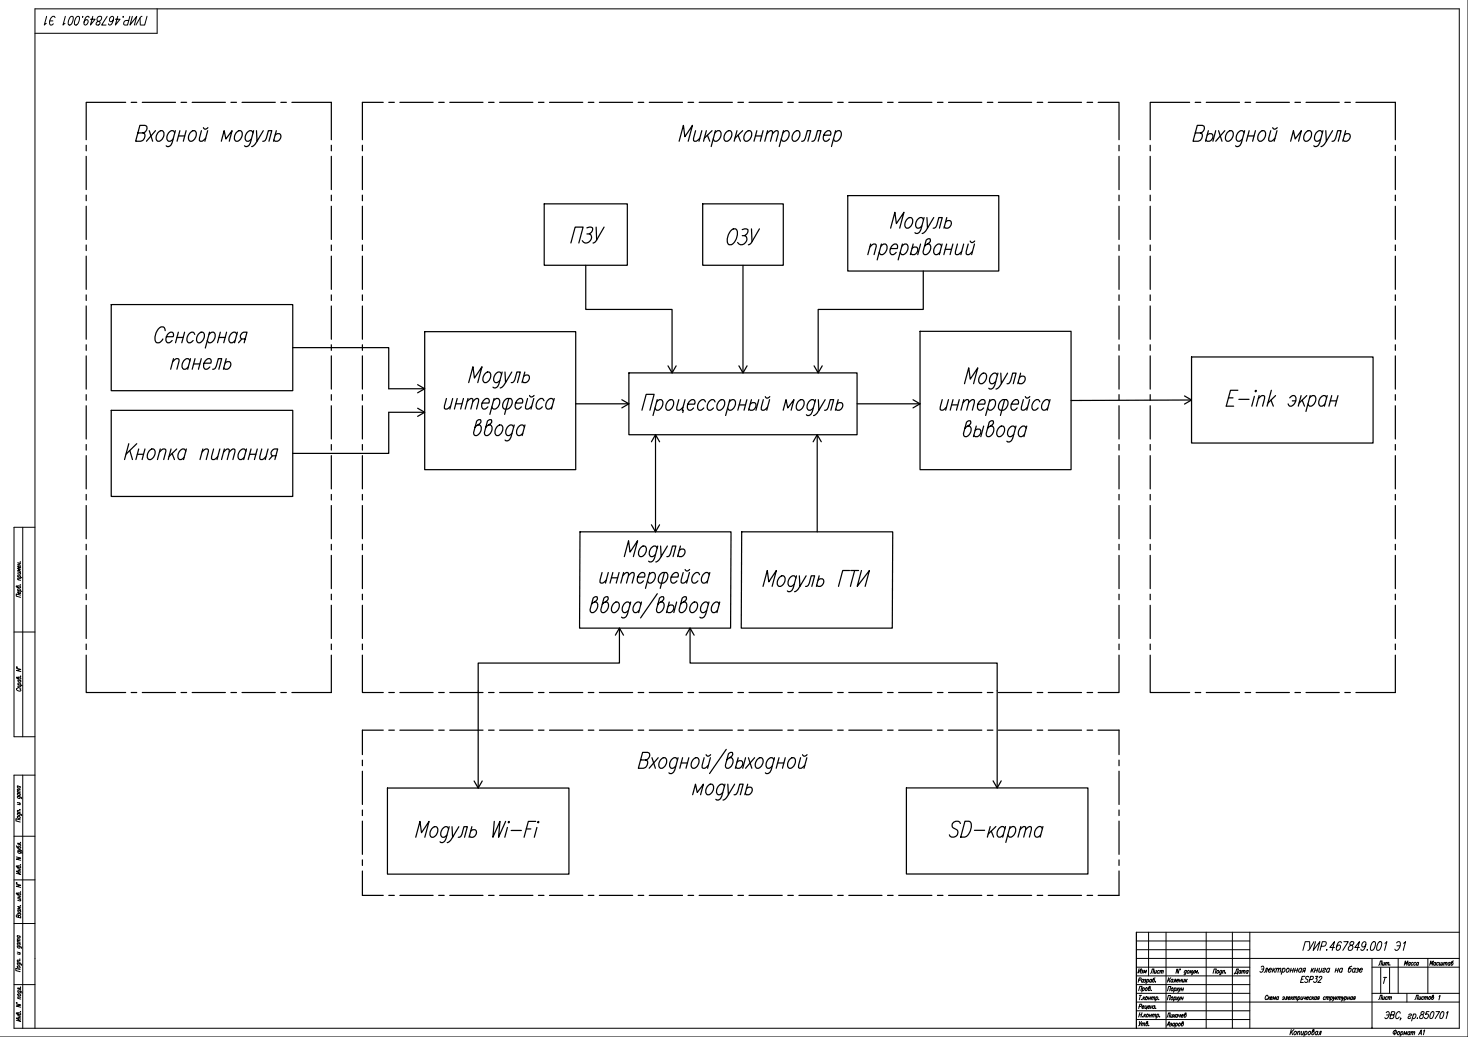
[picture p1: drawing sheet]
<svg xmlns="http://www.w3.org/2000/svg" width="841mm" height="594mm" viewBox="0 0 841 594" stroke-linecap="round" stroke-linejoin="round" font-family="sans-serif">
<defs><g id="words">
<text font-size="18.1" x="543" y="484">SD-карта</text>
<text font-size="17.6" x="388" y="85">Микроконтроллер</text>
<g font-size="14.1">
<text x="326" y="140">ПЗУ</text>
<text x="416" y="141">ОЗУ</text>
<text x="71" y="265">Кнопка питания</text>
</g>
<g font-size="8.8">
<text x="24" y="16">ГУИР.467849.001 Э1</text>
<text x="745" y="546">ГУИР.467849.001 Э1</text>
</g>
<text font-size="6.2" x="706" y="559">Дата</text>
<g font-size="5.7">
<text x="789" y="554">Лит.</text>
<text x="818" y="554">Масштаб</text>
<text x="651" y="559">Изм</text>
<text x="658" y="559">Лист</text>
<text x="789" y="574">Лист</text>
<text x="810" y="574">Листов</text>
</g>
</g></defs>
<!-- layer: KONTUR -->
<path d="M841 0v594h-841" fill="none" stroke="#000" stroke-width=".57"/>
<g fill="none" stroke="#000" stroke-width=".57">
<path d="M90 5v14h-70M13 302v120M20 302h-12v120h12M8 362h12M13 444v145M20 444h-12v145h828v-584h-816v584M8 479h12M8 504h12M8 529h12M658 534v25M668 534v55M691 534v55"/>
<path d="M706 534v55M716 534v55M836 534h-185v55M651 549h185M786 549v40M786 554h50M801 549v20M818 549v20M8 564h12M716 574h120M786 569h50M806 569v5"/>
</g>
<g fill="none" stroke="#000" stroke-width=".57">
<path d="M10 336a.7 .7 0 0 1 1 0 .7 .7 0 0 1 0 1l-1-1h-1l1 1M10 338l3 1M10 332h2M10 330l3 1M10 328h2M10 322l2 1M10 323l2 1M10 338a.8 .8 0 0 1 1-1 1 1 0 0 1 0 2M10 330a.8 .8 0 0 1 1 0 .8 .8 0 0 1 0 1M11 323v1M11 328l1 1h-2M11 339l1 1a.7 .7 0 0 1-1 0 .7 .7 0 0 1 0-1v1"/>
<path d="M11 324l1 1a.7 .7 0 0 1-1 0 .7 .7 0 0 1 0-1v1M12 335h.1M12 322h.1M12 331h-2l1 1M12 326h-2l1 1h-1h2M12 341l-3-1v2h3M9 383l3 1h-3l3 1M10 382h.1M10 394l-1 1h1a1.2 1.2 0 0 0 1 1 1.2 1.2 0 0 0 1-1h-1M10 388a.7 .7 0 0 1 1 0 .7 .7 0 0 1 0 1h-1l-1-1 2 1M10 394h2M10 392l3 1"/>
<path d="M10 389l2 1M11 392h-1a.8 .8 0 0 1 1-1 1.1 1.1 0 0 1 1 2M11 390h-1l1 1h1v-1M12 387h.1M12 393h-2l1 1M10 456l2 1v1M10 460h2M10 454l2 1M10 454h2M10 450l2 1M10 456a.7 .7 0 0 0 1 1v-1M10 455l1 1 1-1h-1"/>
<path d="M10 450v1l1 1 1-1h-1M12 453h-2v1M12 452h-2v1M10 466l2 1M10 465l2 1M10 468h2a.8 .8 0 0 1-1 1 .8 .8 0 0 1-1-1zM10 466a.7 .7 0 0 0 1 1 .7 .7 0 0 0 0-1M11 460v1h-1M11 464h.1M12 470l-3-1v1l3 1M12 465l-2-1v1M9 491l3 1h-3l3 1"/>
<path d="M9 484l1 2h2a.7 .7 0 0 0-1-1 .7 .7 0 0 0-1 0l1 1M10 496a.7 .7 0 0 1 1 0 .7 .7 0 0 1 0 1h-1l-1-1 2 1M10 488h2l1 1M10 486l2 1h-2M10 498h2M10 499h2M11 488h-1a.7 .7 0 0 0 1 1 .7 .7 0 0 0 1-1h-1M11 498v1M12 495h.1M12 483h.1M12 500l-3-1 3 2-3-1M12 487l1 1"/>
<path d="M12 483h-2v1h2M9 506l3 1-3 1h3M9 506h1zM10 512a.7 .7 0 0 1 1 0 .7 .7 0 0 1 0 1l-1-1h-1l2 1M10 515h2M10 513l2 1M10 514l2 1M11 513v1M11 515l1 1h-2M12 519h.1M12 511h.1M12 520l-2-1 1 1-1 1h2"/>
<path d="M10 539l2 1M10 536h2M10 521l2 1M10 536v1h1h1l-1-1M11 525l-1-1-1 1 3 1-1-1v1M11 521l-1 1 1 1 1-1h-1M11 523h1v1M11 524l-1-1v1M12 539h-2v1M12 538h-2v1M10 552h2v1M10 542l2 1"/>
<path d="M10 551h2M10 545l2 1M10 540l2 1M10 553l2 1a.8 .8 0 0 1-1 1 1.1 1.1 0 0 1-1-2zM10 552a.7 .7 0 0 0 0 1 .7 .7 0 0 0 1-1M10 542a.7 .7 0 0 0 0 1 .7 .7 0 0 0 1-1M10 540v1h1h1h-1M11 546v1l-1-1M11 549h.1M12 555h-3v1l3 1M12 550h-2v1M676 555l-1 3-1-3v3"/>
<path d="M676 555v1zM680 556a.7 .7 0 0 0-1 1M680 556l-1 2h-1M680 556h1a.8 .8 0 0 1 0 1 .8 .8 0 0 1-1 0zM682 556v2M682 557l1 1M683 556l-1 1M683 556v2l1-2M683 558h.1M684 558l1-2v1l1-1v2M687 557h.1M695 558l1-3h1l-1 3"/>
<path d="M697 556h1a.8 .8 0 0 1 0 1 .8 .8 0 0 1-1 0zM700 556a.7 .7 0 0 0-1 1h1M700 556l-1 2M701 556h1l-1 2M701 556l-1 2M702 557h.1M723 554a1.8 1.8 0 0 1 1 2 1.8 1.8 0 0 1-2 1v-1M723 555h1M724 557h1v-2h1v2M727 556h1v-1a1 1 0 0 0-1 1 1 1 0 0 0 1 1v-1M729 555v2M730 556v1"/>
<path d="M731 555l-2 1M731 555h2l-1 2M731 555v2M733 555h1l-1 2M735 555a1.1 1.1 0 0 1 1 1 1.1 1.1 0 0 1-2 0M735 555l-1 3M737 555h1a1.1 1.1 0 0 1 0 1 1.1 1.1 0 0 1-1 0zM739 556h2M740 555l-1 2M741 555l-1 2M742 556h1M742 555l-1 2"/>
<path d="M743 555v2M746 555a1.2 1.2 0 0 0-2 1 1.2 1.2 0 0 0 1 1v-1M746 555l-1 2M747 556l-1 1M748 556h-2l2-1-1 2M748 559h-2l-1 4h2M750 560a.9 .9 0 0 0-1-1 1.1 1.1 0 0 0-1 2h1a1 1 0 0 1 0 2 1.1 1.1 0 0 1-2-1M752 555l-1 2M752 556v1M753 555l-2 1M753 556h2M754 555l-1 2"/>
<path d="M754 559h1l-1 2a1 1 0 0 1 0 1 1 1 0 0 1-1 0M755 555l-1 2M756 555v2l1-1M757 555v2M758 555h1l-1 2 1-1M762 555a1.2 1.2 0 0 0-2 1 1.2 1.2 0 0 0 1 1v-1M762 555l-1 2M765 556h2M765 555v2M767 555l-1 2M769 555a1.2 1.2 0 0 0-2 1 1.2 1.2 0 0 0 1 1l1-1M769 555v2"/>
<path d="M774 554h-1l-1 3a1.1 1.1 0 0 0 2-1 1 1 0 0 0-1-1M776 555a1.2 1.2 0 0 0-1 1 1.2 1.2 0 0 0 0 1l1-1M777 555l-1 2M777 555h1l-1 1M778 556v1h-1M779 556h1l1-1a1.1 1.1 0 0 0-2 1 1 1 0 0 0 1 1v-1M793 560h1M794 560l-1 3M804 553l1-2v1l2-1-1 2M808 552l-1-1v1v1h1M808 551v2M810 552l-1-1a.9 .9 0 0 0-1 1 .9 .9 0 0 0 1 1"/>
<path d="M811 552v-1a.8 .8 0 0 0-1 1 .8 .8 0 0 0 1 1M813 552l-1-1-1 1 1 1M813 551l-1 2M9 575l3 1h-3l3 1M9 574l1 1zM10 568h2l1 1M10 572h2M10 569l2 1a.8 .8 0 0 1-1 0 .8 .8 0 0 1-1-1zM11 568h-1a.7 .7 0 0 0 1 1 .7 .7 0 0 0 1-1h-1M12 580h.1M12 566h.1M12 571h-2l1 1"/>
<path d="M12 566h-2l2 1M652 568l1-3h1v3M652 562l1-1 1-1h-1l-1 3M653 577l1-1v-1h-1l-1 3M653 570h1M653 570v3M654 572h.1M654 577h1v-1a.7 .7 0 0 0-1 1 .7 .7 0 0 0 1 1v-1M655 566a.8 .8 0 0 1 1 1 1 1 0 0 1-2 0M655 566l-1 2M655 571v2M655 561l-1 1v1l1-1"/>
<path d="M655 561v2M655 572l1 1M656 561v1M656 571l-1 1M656 562v1h-1M656 576v2l1-1M656 566h1a.8 .8 0 0 1 0 1 .8 .8 0 0 1-1 0zM656 571h1a.8 .8 0 0 1 0 1 .8 .8 0 0 1-1 0zM657 561h1a.8 .8 0 0 1 0 1 .8 .8 0 0 1-1 0M657 576v2M657 561v3M658 577h1v-1a.7 .7 0 0 0-1 1 .7 .7 0 0 0 0 1l1-1"/>
<path d="M658 572h1M658 571v2M659 566a.7 .7 0 0 1 0 1 .7 .7 0 0 1-1 0v-2h1l-1 1M659 571v2M659 577h1M660 567h.1M659 576v2M660 561h-1v1v1l1-1M660 572l1-1-1 2M660 561l-1 2M660 571l-1 2M660 576v2"/>
<path d="M661 572l1-1-1 2M661 576h1l-1 1M661 577v1M662 560l-1 1-1 1 1 1 1-2h-1M662 562h.1M662 578h.1M662 571h1a.8 .8 0 0 1 0 1 .8 .8 0 0 1-1 0M662 571v3M664 572h.1M669 573v-3h2l-1 3M669 568l1-3h1l-1 3M670 560l-1 3"/>
<path d="M670 561v2M671 560l-2 2M671 571a.8 .8 0 0 1 1 1 .8 .8 0 0 1-1 0zM671 566h1a.8 .8 0 0 1 0 1 .8 .8 0 0 1-1 0zM672 561h-1v1v1l1-1M672 561v2M672 563l1-2h1l-1 2M673 571a.8 .8 0 0 1 1 1 1 1 0 0 1-2 0M673 571l-1 3M673 566a.8 .8 0 0 1 1 1 .8 .8 0 0 1-1 0M673 566l-1 2M674 562h1v-1a.7 .7 0 0 0-1 1 .7 .7 0 0 0 1 1v-1"/>
<path d="M674 571l1 2M674 566l1 2M675 571l-1 2M675 566l-1 2M675 571v2l1-2M675 573v1M676 566v2l1-2M676 568h-1M676 562h1M676 561v2M677 572h1M677 567h1"/>
<path d="M677 571l-1 2M677 561v2M677 566v2M678 561l-1 2 1-1M678 571l-1 2M678 566v2M679 561l-1 2M679 561v2M680 562v1M680 561l-1 1M726 571v-1l-1 2v1l1-1M727 571v2"/>
<path d="M728 571l-2 2M728 572h1v-1a.7 .7 0 0 0-1 1 .7 .7 0 0 0 0 1l1-1M729 573l1-2v1l1-1-1 2M732 571l-1 1 1 1v-1M733 571l-1 2M735 571a.8 .8 0 0 1 1 1 .8 .8 0 0 1-1 0M735 572h1M736 573l1-2h1l-1 2M738 572h1v-1a.7 .7 0 0 0-1 1 .7 .7 0 0 0 1 1v-1M740 571l-1 2M740 572v1M741 571l-1 1"/>
<path d="M741 571h1v2M741 571v2M742 571h1v2M744 571a.8 .8 0 0 1 1 1 1 1 0 0 1-2 0M744 571l-1 2M746 571l-1 2 1-1M746 561h1M747 571l-1 2M747 571v1h1M748 571v2M749 572h1v-1a.7 .7 0 0 0-1 1 .7 .7 0 0 0 0 1v-1M750 561h2v-1l-1-1-1 4"/>
<path d="M751 571a.8 .8 0 0 0-1 1 .8 .8 0 0 0 1 1v-1M752 571v2M752 572v1M753 571l-1 1M754 571l-1 1v1l1-1M754 571v2M755 572v1M756 572h-1l1-1-1 2M756 560a.7 .7 0 0 1 1-1 .7 .7 0 0 1 0 1l-2 3h2M759 571a.8 .8 0 0 0-1 1 .8 .8 0 0 0 1 1v-1M760 571h1l-1 2M760 571v2"/>
<path d="M761 571h1l-1 2M762 571h1a.8 .8 0 0 1 0 1 .8 .8 0 0 1-1 0M762 571v2M764 571v2l1-2M764 573h-1M765 571v2M766 572v1M766 571l-1 1M767 571h1l-1 2M767 571l-1 2M768 571h1l-1 2M769 571v2l1-2"/>
<path d="M769 573h-1M771 571a.8 .8 0 0 1 0 1 .8 .8 0 0 1-1 0M771 571l-1 2M772 572h1M772 571v2M773 571v2M775 571h-1v1v1l1-1M775 571v2M776 572l-1 1M776 572h-1l2-1-1 2M814 580v1a1.2 1.2 0 0 1 1 2 1.2 1.2 0 0 1-2 0l1-2 2-1zM819 580h-2v1a1.2 1.2 0 0 1 1 2 1.2 1.2 0 0 1-2 0"/>
<path d="M820 580h1a2.5 2.5 0 0 1-2 3v-1zM823 580h2l-3 4M824 571l1-1-1 3M826 580h1a2.5 2.5 0 0 1-2 3v-1zM10 581a.7 .7 0 0 1 1-1 .7 .7 0 0 1 0 1h-1l-1-1 2 1M10 582h2M10 583h2M11 582v1M12 584l-3-1 3 2-3-1M653 581h1M653 585v2M653 580l-1 3"/>
<path d="M654 585l-2 3M654 586h1v2M654 586v2M654 580v3M654 582h.1M655 586h1v2M656 581l-1 2M656 582v1M657 581l-2 1M657 581a.8 .8 0 0 1 1 1 .8 .8 0 0 1-1 0zM657 586a.7 .7 0 0 1 1 1 1 1 0 0 1-2 0l1-2v1M658 587h.1"/>
<path d="M659 582h1M659 581l-1 2M660 581l-1 2M660 581h1v2M660 581v2M661 581h1v2M663 581a.8 .8 0 0 1 1 1 .8 .8 0 0 1-1 0M663 581l-1 2M664 582h.1M668 583l1-3h1v3M668 588l2-3v3M669 587h1"/>
<path d="M670 586h1v1M671 587v1h-1M671 581v2l1-1M672 581l-1 2M672 581l1 2M673 587l-1-1v1v1l1-1M673 586v2M673 581l-1 2M674 587v-1a.8 .8 0 0 1 0 1 .8 .8 0 0 1-1 0M674 586l-1 3M675 581h-1l-1 1 1 1v-1M675 581l-1 2"/>
<path d="M675 587l1-1a.8 .8 0 0 1 0 1 .8 .8 0 0 1-1 0zM675 581v1h1M676 581v2M677 582h1v-1a.7 .7 0 0 0-1 1 .7 .7 0 0 0 0 1l1-1M677 586a.7 .7 0 0 1 1 1 .7 .7 0 0 1-1 0v-1l1-1-1 2M679 581a.7 .7 0 0 1 1 1 1 1 0 0 1-2 0l1-1v-1v1M740 590l-1 3M740 591v2M741 590l-2 2M742 591a.9 .9 0 0 1 1 1 1 1 0 0 1-2 0zM744 591h1l-1 2M744 591l-1 2"/>
<path d="M746 591l-1 2 2-1M747 591l-1 2M748 591a.9 .9 0 0 1 1 1 1 1 0 0 1-2 0M748 591l-1 3M750 591a.9 .9 0 0 1 1 1 1 1 0 0 1-2 0zM752 591a.9 .9 0 0 1 1 1 1 1 0 0 1-2 0l1-2h1l-1 1M755 591a1 1 0 0 0-1 1 1 1 0 0 0 0 1l1-1M755 591v2M755 593l1-2h1l-1 2M794 580h1a2.2 2.2 0 0 1 1 2 2.2 2.2 0 0 1-2 2l-1-1M794 581h2M797 581l1 1v1v1h-2l1-4h2l-1 1"/>
<path d="M800 590l-1 3M801 591a.8 .8 0 0 1 1 1 .8 .8 0 0 1-1 0zM802 580a1.2 1.2 0 0 0-1 0 1.2 1.2 0 0 0-1 1v2l1 1 1-1M803 583l-1 1M803 591a.8 .8 0 0 1 1 1 1 1 0 0 1-2 0M803 591l-1 3M804 593l1-2v1l1-1v2M807 581h2l-1 1h-1v1h1M808 591h-1v1v1l1-1M808 591l-1 2M809 592l1-1-1 2M809 591l-1 2"/>
<path d="M810 592l1-1-1 2M810 581a1.2 1.2 0 0 1 1 2 1.2 1.2 0 0 1-2 0M810 581l-1 4M812 583h.1M813 593l1-3v3M813 592h1M816 591v-1l-1 3M829 580h1l-1 4"/>
<circle cx="799" cy="591" r="1.1"/>
</g>
<path d="M791 554v15M796 554v15M651 574h65M651 569h65M651 579h65M651 564h65M651 584h65" fill="none" stroke="#000" stroke-width=".57"/>
<!-- layer: 0 -->
<path d="M651 539h65M651 559h65M651 554h65M651 544h65M786 589h.1" fill="none" stroke="#000" stroke-width=".57"/>
<g fill="none" stroke="#000" stroke-width=".7">
<path d="M79 76h3l1 1v1a3 3 0 0 1-2 3h-3l2-9h3a2.3 2.3 0 0 1 1 2 2.3 2.3 0 0 1-2 2M86 75l1 6M89 75l-5 6M90 76l2-1h1a4 4 0 0 1 1 4 4 4 0 0 1-4 2 3 3 0 0 1 0-5zM100 76l-1-1a4 4 0 0 0-3 2 4 4 0 0 0 1 4h1l1-1M100 75l-1 7a2.6 2.6 0 0 1-3 2h-1M102 78h4M103 75l-2 6M107 75l-2 6M109 76l2-1h1a4 4 0 0 1 0 4 4 4 0 0 1-3 2 3 3 0 0 1 0-5zM115 75l-1 5 2 1 2-2M117 73v1l2-1"/>
<path d="M119 75l-2 6M135 76l2-1h1a4 4 0 0 1 0 4 4 4 0 0 1-3 2 3 3 0 0 1 0-5zM145 76l-1-1a4 4 0 0 0-3 2 4 4 0 0 0 0 4h1l2-1M145 75l-2 7a2.6 2.6 0 0 1-2 2h-1M147 75v6l4-6M158 77a1.9 1.9 0 0 1 3 0 1.9 1.9 0 0 1-1 3l-1 1h-1l-1-1M158 75l-1 6M685 76h3l1 1v1a3 3 0 0 1-3 3h-3l3-9h3a2.3 2.3 0 0 1 1 2 2.3 2.3 0 0 1-2 2M692 77a1.9 1.9 0 0 1 3 0 1.9 1.9 0 0 1-1 3l-1 1h-1l-1-1M692 75l-1 6M696 75l-1 6M698 75l2 6"/>
<path d="M702 75l-6 6M703 76l2-1h1a4 4 0 0 1 0 4 4 4 0 0 1-3 2 3 3 0 0 1 0-5zM713 76l-1-1a4 4 0 0 0-3 2 4 4 0 0 0 0 4h1l2-1M713 75l-2 7a2.6 2.6 0 0 1-3 2M715 78h3M716 75l-2 6M719 75l-1 6M722 76l1-1h1a4 4 0 0 1 1 4 4 4 0 0 1-3 2 3 3 0 0 1 0-5zM728 75l-1 5 1 1 2-2M729 73l1 1 2-1M732 75l-2 6M748 76l1-1h1a4 4 0 0 1 1 4 4 4 0 0 1-3 2 3 3 0 0 1 0-5z"/>
<path d="M758 76l-1-1a4 4 0 0 0-4 2 4 4 0 0 0 1 4h1l2-1M758 75l-2 7a2.6 2.6 0 0 1-3 2M760 75v6l3-6M770 77h1a1.9 1.9 0 0 1 3 0 1.9 1.9 0 0 1-1 3l-1 1h-2v-1M771 75l-2 6M127 81l1-6 1 5 4-5-2 6M147 81a4 4 0 0 1-3 3M151 81l1-1 2-5h2l-2 6M739 81l2-6 1 5 4-5-2 6M760 81a4 4 0 0 1-3 3M763 81l2-1 1-5h2l-1 6M312 117h47v35h-47z"/>
<path d="M403 117h46v35h-46zM486 112h86v43h-86zM499 140l-2 6M505 140l-2 9M510 131l3-9 1 6 4-6-3 9M517 140l-2 9M519 126l2-1h1a4 4 0 0 1 1 3 4 4 0 0 1-4 3 3 3 0 0 1 0-5zM523 140l-1 6M527 140l-1 6M529 126l-1-1a4 4 0 0 0-3 2 4 4 0 0 0 1 4l2-2M529 125l-1 7a2.6 2.6 0 0 1-3 2l-1-1M531 125v6l4-6"/>
<path d="M531 140h1a4 4 0 0 1 1 4 4 4 0 0 1-3 2l-1-2 2-6 1-1h1a2.9 2.9 0 0 1-2 3l-1 1M531 131l-2 2-1 1M535 131l1-1 2-5h2l-2 6M540 140l-2 6M542 127a1.9 1.9 0 0 1 3 0 1.9 1.9 0 0 1-1 3l-1 1h-1l-1-1M542 140l-1 6M542 125l-1 6M546 140l-2 6M549 140l-2 5 2 1 2-2M552 140l-2 6M555 140l-1 5 1 1 2-2M556 138l1 1 1-1"/>
<path d="M558 140l-1 6M336 152v25h49v37M426 152v62M498 142l2-2h2l-1 6M505 141l1-1h1a4 4 0 0 1 1 4 4 4 0 0 1-3 2l-1-1M510 142h4v-1l-1-1a4 4 0 0 0-3 2 4 4 0 0 0 1 4h1l1-1M517 141l1-1h1a4 4 0 0 1 1 4 4 4 0 0 1-3 2l-1-1M522 142h1a1.9 1.9 0 0 1 3 0 1.9 1.9 0 0 1-1 3l-1 1h-1l-1-1M529 155v22h-60v37M539 141l-1-1a4 4 0 0 0-3 2 4 4 0 0 0 1 4h1l1-1M542 143h3M64 174h104v50h-104z"/>
<path d="M95 189a2.4 2.4 0 0 0-3-2 2.4 2.4 0 0 0-2 2l-1 2a5 5 0 0 0 1 5 3 3 0 0 0 3-2M95 193h4v-2v-1a4 4 0 0 0-3 6h1l2-1M101 193h4M102 190l-1 6M106 190l-2 6M112 192l-1-2a4 4 0 0 0-4 3 4 4 0 0 0 1 3h1l2-1M114 192l1-2h1a4 4 0 0 1 1 4 4 4 0 0 1-3 2 3 3 0 0 1 0-4zM120 192l1-2h1a4 4 0 0 1 1 4 4 4 0 0 1-3 2l-1-1M120 190l-2 9M125 193h4M126 190l-1 6M130 190l-2 6"/>
<path d="M136 192l-1-2a4 4 0 0 0-3 3 4 4 0 0 0 0 3h1l2-1M136 190l-2 6M139 194l-2 2M140 194h-2v-2l2-2h2l-2 6M168 199h55v24h20M243 190h87v79h-87zM527 190h87v79h-87zM99 207l2-2 2 1-2 6M99 205l-1 7M109 207l-1-2a4 4 0 0 0-3 7h1l2-2M109 205l-1 7M111 208h4"/>
<path d="M112 205l-2 7M115 205l-1 7M117 208h4v-2l-1-1a4 4 0 0 0-3 3 4 4 0 0 0 1 4h1l1-2M122 212l1-1 2-6h2l-2 7M129 208a1.9 1.9 0 0 1 3 0 1.9 1.9 0 0 1-1 3l-1 1h-1l-1-1M130 205l-2 7M269 219l2-9 1 7 4-7-2 9M278 214l1-1h1a4 4 0 0 1-2 6 3 3 0 0 1 0-5zM287 214l-1-1a4 4 0 0 0-2 6h1l1-1M288 213l-2 7a2.6 2.6 0 0 1-3 2h-1M289 213l1 6 3-6M290 219a4 4 0 0 1-3 3"/>
<path d="M293 219h1l2-6h2l-2 6M300 216v-1a1.9 1.9 0 0 1 3 1 1.9 1.9 0 0 1 0 2l-2 1h-1l-1-1M301 213l-2 6M360 214h131v35h-131zM383 210l2 4 2-4M423 210l3 4 2-4M466 210l3 4 2-4M553 220l2-9 1 6 4-6-2 9M562 215l1-1h1a4 4 0 0 1 1 4 4 4 0 0 1-3 2 3 3 0 0 1 0-5zM571 215l-1-1a4 4 0 0 0-3 2 4 4 0 0 0 1 4h1l1-1M572 214l-2 7a2.6 2.6 0 0 1-3 2l-1-1M573 214l1 6 3-6"/>
<path d="M574 220l-2 2-1 1M577 220l1-1 2-5h2l-1 6M584 216a1.9 1.9 0 0 1 3 0 1.9 1.9 0 0 1 0 3l-2 1h-1l-1-1M585 214l-2 6M683 204h104v50h-104zM64 235h104v49h-104zM239 234l4 2-4 3M239 220l4 3-4 2M243 236h-20v24h-55M256 228l-1 6h1l2-1M259 228l-1 6M261 231h4"/>
<path d="M262 228l-2 6M266 228l-2 6M268 230l2-2 1 1-1 5M268 228l-2 6M271 230l2-2 1 1-1 5M276 231h4v-2v-1a4 4 0 0 0-4 3 4 4 0 0 0 1 3h1l2-1M283 230l1-2h1a4 4 0 0 1-2 6l-1-1M283 228l-2 9M289 230l2-2h1a4 4 0 0 1 1 5 4 4 0 0 1-5 1 4 4 0 0 1 1-4zM292 228l-3 9M295 231h4v-2v-1a4 4 0 0 0-3 3 4 4 0 0 0 0 3h1l2-1M302 228l-1 6h2l2-1"/>
<path d="M303 227h1h2M306 228l-2 6M312 230l-1-2a4 4 0 0 0-3 3 4 4 0 0 0 0 3h1l2-1M317 230l-1-2a4 4 0 0 0-3 3 4 4 0 0 0 1 3h1l1-1M318 228l-2 6M330 231h30M356 229l4 2-4 3M368 235l2-9h5l-3 9M376 230l2-1h1a4 4 0 0 1 0 4 4 4 0 0 1-3 2l-1-1M377 229l-3 9M382 230l2-1h1a4 4 0 0 1-3 6 3 3 0 0 1 0-5zM389 229l-1 6h1l2-2"/>
<path d="M392 229l-1 6v1M394 232h4v-2l-1-1a4 4 0 0 0-3 2 4 4 0 0 0 1 4h1l1-1M404 230l-1-1a4 4 0 0 0-3 2 4 4 0 0 0 1 4h1l1-1M410 230l-1-1a4 4 0 0 0-3 2 4 4 0 0 0 0 4h1l2-1M412 230l1-1h1a4 4 0 0 1 1 4 4 4 0 0 1-3 2 3 3 0 0 1 0-5zM418 230l1-1h1a4 4 0 0 1 1 4 4 4 0 0 1-3 2l-1-1M418 229l-2 9M424 232h3M424 229l-1 6M428 229l-2 6M430 232v-1a1.9 1.9 0 0 1 3 0 1.9 1.9 0 0 1-1 3l-1 1h-1l-1-1M430 229l-1 6"/>
<path d="M435 229l-2 6M437 229l-1 6h2l2-2M438 227l1 1 2-1M441 229l-2 6M449 235l1-6 1 5 4-5-2 6M457 230l2-1h1a4 4 0 0 1-3 6 3 3 0 0 1 0-5zM467 230l-1-1a4 4 0 0 0-3 6h1l2-1M467 229l-2 7a2.6 2.6 0 0 1-2 2h-1M469 229v6l4-6M469 235l-1 2-2 1M472 235h2l2-6h2l-2 6M480 232v-1a1.9 1.9 0 0 1 3 0 1.9 1.9 0 0 1-1 3l-1 1h-1l-1-1"/>
<path d="M480 229l-1 6M491 231h36M523 229l4 2-4 3M540 229l-1 6h1l2-2M543 229l-1 6M545 232h4M546 229l-2 6M550 229l-2 6M552 231l2-2h1l-1 6M552 229l-1 6M555 231l2-2h1l-1 6M560 232h4v-2v-1a4 4 0 0 0-4 2 4 4 0 0 0 1 4h1l2-1"/>
<path d="M567 230l1-1h1a4 4 0 0 1-2 6l-1-1M567 229l-2 9M573 230l2-1h2a4 4 0 0 1 0 4 4 4 0 0 1-5 2 4 4 0 0 1 1-5zM576 229l-3 9M579 232h4v-2v-1a4 4 0 0 0-3 2 4 4 0 0 0 0 4h1l2-1M586 229l-1 6h2l2-2M587 227l1 1 2-1M590 229l-2 6M596 230l-1-1a4 4 0 0 0-3 2 4 4 0 0 0 0 4h1l2-1M601 230l-1-1a4 4 0 0 0-3 2 4 4 0 0 0 1 4h1l1-1M602 229l-2 6M679 227l4 2-4 2"/>
<path d="M683 229h-69M704 228h2M709 224h-4l-2 9h4M710 229h6M719 227l-2 6M719 224h1h-1zM721 228l2-1h1l-1 6M721 227l-1 6M728 229l1 4M728 224l-2 9M731 227l-5 4M739 228l2-1h1a4 4 0 0 1 0 3 4 4 0 0 1-3 3l-1-2"/>
<path d="M740 230h2M745 227l-1 6M746 229l1 4M749 227l-5 4M750 228l2-1h1a4 4 0 0 1 0 3 4 4 0 0 1-3 3l-1-2M751 227l-3 9M760 228l-1-1a4 4 0 0 0-3 2 4 4 0 0 0 0 4h1l2-2M760 227l-1 6M762 230h4M763 227l-2 6M767 227l-2 6M274 243h1a4 4 0 0 1 0 4 4 4 0 0 1-3 3l-1-2 2-7 1-1 1 1a2.9 2.9 0 0 1-2 3l-1 1"/>
<path d="M280 243h1a4 4 0 0 1 1 4 4 4 0 0 1-4 3v-2l1-7 1-1 2 1a2.9 2.9 0 0 1-3 3l-1 1M284 245l2-2h1a4 4 0 0 1 1 4 4 4 0 0 1-3 3 3 3 0 0 1-1-5zM294 245l-1-2a4 4 0 0 0-3 3 4 4 0 0 0 1 4h1l1-2M295 243l-2 7a2.6 2.6 0 0 1-3 3l-1-1M300 245l-1-2a4 4 0 0 0-2 7h1l1-2M301 243l-2 7M376 249l-3 4M378 253l-2-4v56M466 253l2-4 3 4M468 249v56M554 244h1a4 4 0 0 1 1 4 4 4 0 0 1-3 2l-1-2 2-6 1-1h1a2.9 2.9 0 0 1-2 4h-1M559 247v-1a1.9 1.9 0 0 1 3 1 1.9 1.9 0 0 1-1 2l-1 1h-1l-1-1"/>
<path d="M559 244l-1 6M564 244l-2 6M567 244h1a4 4 0 0 1 1 4 4 4 0 0 1-3 2l-1-2 2-6 1-1h1a2.9 2.9 0 0 1-2 4h-1M572 245l2-1h1a4 4 0 0 1 0 4 4 4 0 0 1-3 2 3 3 0 0 1 0-5zM582 245l-1-1a4 4 0 0 0-3 2 4 4 0 0 0 0 4h1l2-1M582 244l-2 7a2.6 2.6 0 0 1-3 2M588 245l-1-1a4 4 0 0 0-3 2 4 4 0 0 0 0 4h1l2-1M588 244l-1 6M332 305h87v55h-87zM358 319l2-9 1 6 4-6-2 9M367 314l1-1h1a4 4 0 0 1 1 4 4 4 0 0 1-3 2 3 3 0 0 1 0-5zM373 301l3 4 2-4"/>
<path d="M376 314v-1a4 4 0 0 0-4 2 4 4 0 0 0 1 4h1l2-1M377 313l-2 7a2.6 2.6 0 0 1-3 2v-1M378 313l1 6 3-6M379 319l-2 2-1 1M382 319l1-1 2-5h2l-1 6M389 315h1a1.9 1.9 0 0 1 2 0 1.9 1.9 0 0 1 0 3l-2 1h-1l-1-1M390 313l-2 6M425 305h86v55h-86zM345 328l-1 6h1l2-2M348 328l-1 6M350 331h4M351 328l-2 6"/>
<path d="M355 328l-2 6M357 330l2-2h1l-1 6M357 328l-1 6M360 330l2-2h1l-1 6M365 331h4v-2v-1a4 4 0 0 0-3 6h1l2-1M372 329l2-1a4 4 0 0 1 1 4 4 4 0 0 1-3 2l-1-1M372 328l-2 9M378 329l2-1h2a4 4 0 0 1 0 4 4 4 0 0 1-4 2 4 4 0 0 1 0-5zM381 328l-3 9M385 331h3l1-2-1-1a4 4 0 0 0-3 2 4 4 0 0 0 0 4h1l2-1M391 328l-1 6h2l2-2M393 326v1l2-1"/>
<path d="M395 328l-2 6M401 329l-1-1a4 4 0 0 0-3 6h1l2-1M406 329l-1-1a4 4 0 0 0-3 2 4 4 0 0 0 1 4h1l1-1M407 328l-2 6M437 336l3-9v6l5-6-3 9M446 331l2-1h1a4 4 0 0 1 0 4 4 4 0 0 1-3 2 3 3 0 0 1 0-5zM456 331l-1-1a4 4 0 0 0-3 6h1l2-1M456 330l-2 7a2.6 2.6 0 0 1-2 2h-1M458 330v6l4-6M458 336l-1 2-2 1M462 336l1-1 2-5h2l-2 6M469 332a1.9 1.9 0 0 1 3 0 1.9 1.9 0 0 1-1 3l-1 1h-1l-1-1"/>
<path d="M469 330l-1 6M487 327h-4l-3 9M487 327h5M490 327l-3 9M494 327l-3 9 7-9-2 9M341 345a4 4 0 0 1 1 4 4 4 0 0 1-3 2l-1-2 2-6 1-1h1a2.9 2.9 0 0 1-2 3l-1 1M347 345h1a4 4 0 0 1 0 4 4 4 0 0 1-3 2l-1-2 2-6 1-1h1a2.9 2.9 0 0 1-2 3l-1 1M351 346l2-1h1a4 4 0 0 1 0 4 4 4 0 0 1-3 2 3 3 0 0 1 0-5zM355 360v20h-81v71M361 346l-1-1a4 4 0 0 0-3 2 4 4 0 0 0 0 4h1l2-1M361 345l-2 7a2.6 2.6 0 0 1-2 2h-1M367 346l-1-1a4 4 0 0 0-3 2 4 4 0 0 0 1 4h1l1-1"/>
<path d="M368 345l-2 6M377 340l-10 14M379 345h1a4 4 0 0 1 0 4 4 4 0 0 1-3 2l-1-2 2-6 1-1h1a2.9 2.9 0 0 1-2 3l-1 1M383 347a1.9 1.9 0 0 1 3 0 1.9 1.9 0 0 1-1 3l-1 1h-1l-1-1M383 345l-1 6M388 345l-2 6M392 345h1a4 4 0 0 1 0 4 4 4 0 0 1-3 2l-1-2 2-6 1-1h1a2.9 2.9 0 0 1-2 3l-1 1M395 360v20h176v71M396 346l2-1h1a4 4 0 0 1-3 6 3 3 0 0 1 0-5zM406 346l-1-1a4 4 0 0 0-3 6h1l2-1M406 345l-2 7a2.6 2.6 0 0 1-3 2M412 346l-1-1a4 4 0 0 0-3 2 4 4 0 0 0 0 4h1l2-1"/>
<path d="M412 345l-1 6M353 364l2-4 2 4M393 364l2-4 3 4M367 435h3l1 1v1a3 3 0 0 1-2 3h-3l2-9h3a2.3 2.3 0 0 1 1 3 2.3 2.3 0 0 1-2 1M374 434l1 6M377 434l-5 6M378 435l2-1h1a4 4 0 0 1 1 4 4 4 0 0 1-4 2 3 3 0 0 1 0-5zM388 435l-1-1a4 4 0 0 0-3 2 4 4 0 0 0 1 4h1l1-1M388 434l-1 7a2.6 2.6 0 0 1-3 2h-1M390 437h4M391 434l-2 6M395 434l-2 6"/>
<path d="M397 435l2-1h1a4 4 0 0 1 0 4 4 4 0 0 1-3 2 3 3 0 0 1 0-5zM403 434l-1 6h2l2-2M405 432v1l2-1M407 434l-2 6M416 429l-9 14M418 434h1a4 4 0 0 1 1 4 4 4 0 0 1-4 2v-2l1-6 2-1h1a2.9 2.9 0 0 1-3 4h-1M422 437l1-1a1.9 1.9 0 0 1 2 1 1.9 1.9 0 0 1 0 2l-1 1h-2v-1M423 434l-2 6M427 434l-1 6M429 434l2 6M432 434l-5 6M434 435l1-1h1a4 4 0 0 1 1 4 4 4 0 0 1-3 2 3 3 0 0 1 0-5z"/>
<path d="M443 435l-1-1a4 4 0 0 0-3 2 4 4 0 0 0 1 4h1l1-1M444 434l-2 7a2.6 2.6 0 0 1-3 2h-1M446 437h3M446 434l-1 6M450 434l-2 6M452 435l2-1h1a4 4 0 0 1 0 4 4 4 0 0 1-3 2 3 3 0 0 1 0-5zM459 434l-2 6h2l2-2M460 432l1 1 1-1M462 434l-1 6M222 451h104v50h-104zM272 447l2 4 2-4M397 455l1-6 1 5 4-5-2 6"/>
<path d="M405 451l2-2h1a4 4 0 0 1-3 6 3 3 0 0 1 0-4zM415 451l-1-2a4 4 0 0 0-3 6h1l2-1M415 449l-2 7a2.6 2.6 0 0 1-2 2h-1M417 449v6l4-6M417 455l-1 2-2 1M421 455h1l2-6h2l-2 6M428 452v-1a1.9 1.9 0 0 1 3 1 1.9 1.9 0 0 1-1 2l-1 1h-1l-1-1M428 449l-1 6M519 451h104v50h-104zM569 447l2 4 3-4M238 480l3-9v6l5-6-3 9M247 475l2-1h1a4 4 0 0 1-3 6 3 3 0 0 1 0-5z"/>
<path d="M257 475l-1-1a4 4 0 0 0-3 6h1l2-2M257 474l-2 7a2.6 2.6 0 0 1-2 2l-1-1M259 474v6l4-6M259 480l-1 1-2 2M263 480l1-1 2-5h2l-2 6M270 476a1.9 1.9 0 0 1 3 0 1.9 1.9 0 0 1-1 3l-1 1h-1l-1-1M270 474l-1 6M283 471l-1 9 4-9v9l4-9M291 474l-2 6M291 471h1h-1zM293 476h6M302 475h2"/>
<path d="M307 471h-4l-3 9M308 474l-2 6M308 471h1h-1z"/>
</g>
<g fill="none" stroke="#000" stroke-width=".7">
<path d="M72 59h-23v21M75 59h3M82 59h19M104 59h3M110 59h19M132 59h3M139 59h19M161 59h3M167 59h23v21M220 59h-12v21M223 59h3M229 59h19"/>
<path d="M251 59h3M258 59h19M280 59h3M286 59h19M308 59h4M315 59h19M337 59h3M343 59h19M366 59h3M372 59h19M394 59h3M401 59h19"/>
<path d="M423 59h3M429 59h19M451 59h4M458 59h19M480 59h3M486 59h19M508 59h4M515 59h19M537 59h3M543 59h19M566 59h3M572 59h19"/>
<path d="M594 59h3M601 59h19M623 59h3M629 59h12v21M682 59h-23v21M685 59h3M691 59h19M713 59h3M720 59h19M742 59h3M748 59h19M770 59h4"/>
<path d="M777 59h22v21M49 83v3M49 90v19M190 83v3M190 90v19M208 83v3M208 90v19M641 83v3M641 90v19M659 83v3M659 90v19M799 83v3"/>
<path d="M799 90v19M49 112v3M49 118v19M190 112v3M190 118v19M208 112v3M208 118v19M641 112v3M641 118v19M659 112v3M659 118v19M799 112v3"/>
<path d="M799 118v19M49 140v4M49 147v19M190 140v4M190 147v19M208 140v4M208 147v19M641 140v4M641 147v19M659 140v4M659 147v19M799 140v4"/>
<path d="M799 147v19M49 169v3M49 175v19M190 169v3M190 175v19M208 169v3M208 175v19M641 169v3M641 175v19M659 169v3M659 175v19M799 169v3"/>
<path d="M799 175v19M49 198v3M190 198v3M208 198v3M641 198v3M659 198v3M799 198v3M49 204v19M190 204v19M208 204v19M641 204v19M659 204v19"/>
<path d="M799 204v19M49 226v3M49 232v19M190 226v3M190 232v19M208 226v3M208 232v19M641 226v3M641 232v19M659 226v3M659 232v19M799 226v3"/>
<path d="M799 232v19M49 255v3M190 255v3M208 255v3M641 255v3M659 255v3M799 255v3M49 261v19M190 261v19M208 261v19M641 261v19M659 261v19"/>
<path d="M799 261v19M49 283v3M49 290v19M190 283v3M190 290v19M208 283v3M208 290v19M641 283v3M641 290v19M659 283v3M659 290v19M799 283v3"/>
<path d="M799 290v19M49 312v3M49 318v19M190 312v3M190 318v19M208 312v3M208 318v19M641 312v3M641 318v19M659 312v3M659 318v19M799 312v3"/>
<path d="M799 318v19M49 340v4M49 347v19M190 340v4M190 347v19M208 340v4M208 347v19M641 340v4M641 347v19M659 340v4M659 347v19M799 340v4"/>
<path d="M799 347v19M49 375v22h23M49 369v3M190 375v22h-23M190 369v3M208 375v22h12M208 369v3M641 375v22h-12M641 369v3M659 375v22h23M659 369v3M799 369v3"/>
<path d="M799 375v22h-22M75 397h3M82 397h19M104 397h3M110 397h19M132 397h3M139 397h19M161 397h3M223 397h3M229 397h19M251 397h3M258 397h19"/>
<path d="M280 397h3M286 397h19M308 397h4M315 397h19M337 397h3M343 397h19M366 397h3M372 397h19M394 397h3M401 397h19M423 397h3M429 397h19"/>
<path d="M451 397h4M458 397h19M480 397h3M486 397h19M508 397h4M515 397h19M537 397h3M543 397h19M566 397h3M572 397h19M594 397h3M601 397h19"/>
<path d="M623 397h3M685 397h3M691 397h19M713 397h3M720 397h19M742 397h3M748 397h19M770 397h4M220 418h-12v14M223 418h3M229 418h19M251 418h3"/>
<path d="M258 418h19M280 418h3M286 418h19M308 418h4M315 418h19M337 418h3M343 418h19M366 418h3M372 418h19M394 418h3M401 418h19M423 418h3"/>
<path d="M429 418h19M451 418h4M458 418h19M480 418h3M486 418h19M508 418h4M515 418h19M537 418h3M543 418h19M566 418h3M572 418h19M594 418h3"/>
<path d="M601 418h19M623 418h3M629 418h12v14M208 435v4M641 435v4M208 442v19M641 442v19M208 464v3M208 470v19M641 464v3M641 470v19M208 493v3"/>
<path d="M208 499v14h12M641 493v3M641 499v14h-12M223 513h3M229 513h19M251 513h3M258 513h19M280 513h3M286 513h19M308 513h4M315 513h19M337 513h3"/>
<path d="M343 513h19M366 513h3M372 513h19M394 513h3M401 513h19M423 513h3M429 513h19M451 513h4M458 513h19M480 513h3M486 513h19M508 513h4"/>
<path d="M515 513h19M537 513h3M543 513h19M566 513h3M572 513h19M594 513h3M601 513h19M623 513h3"/>
</g>
<use href="#words"/>
</svg>
